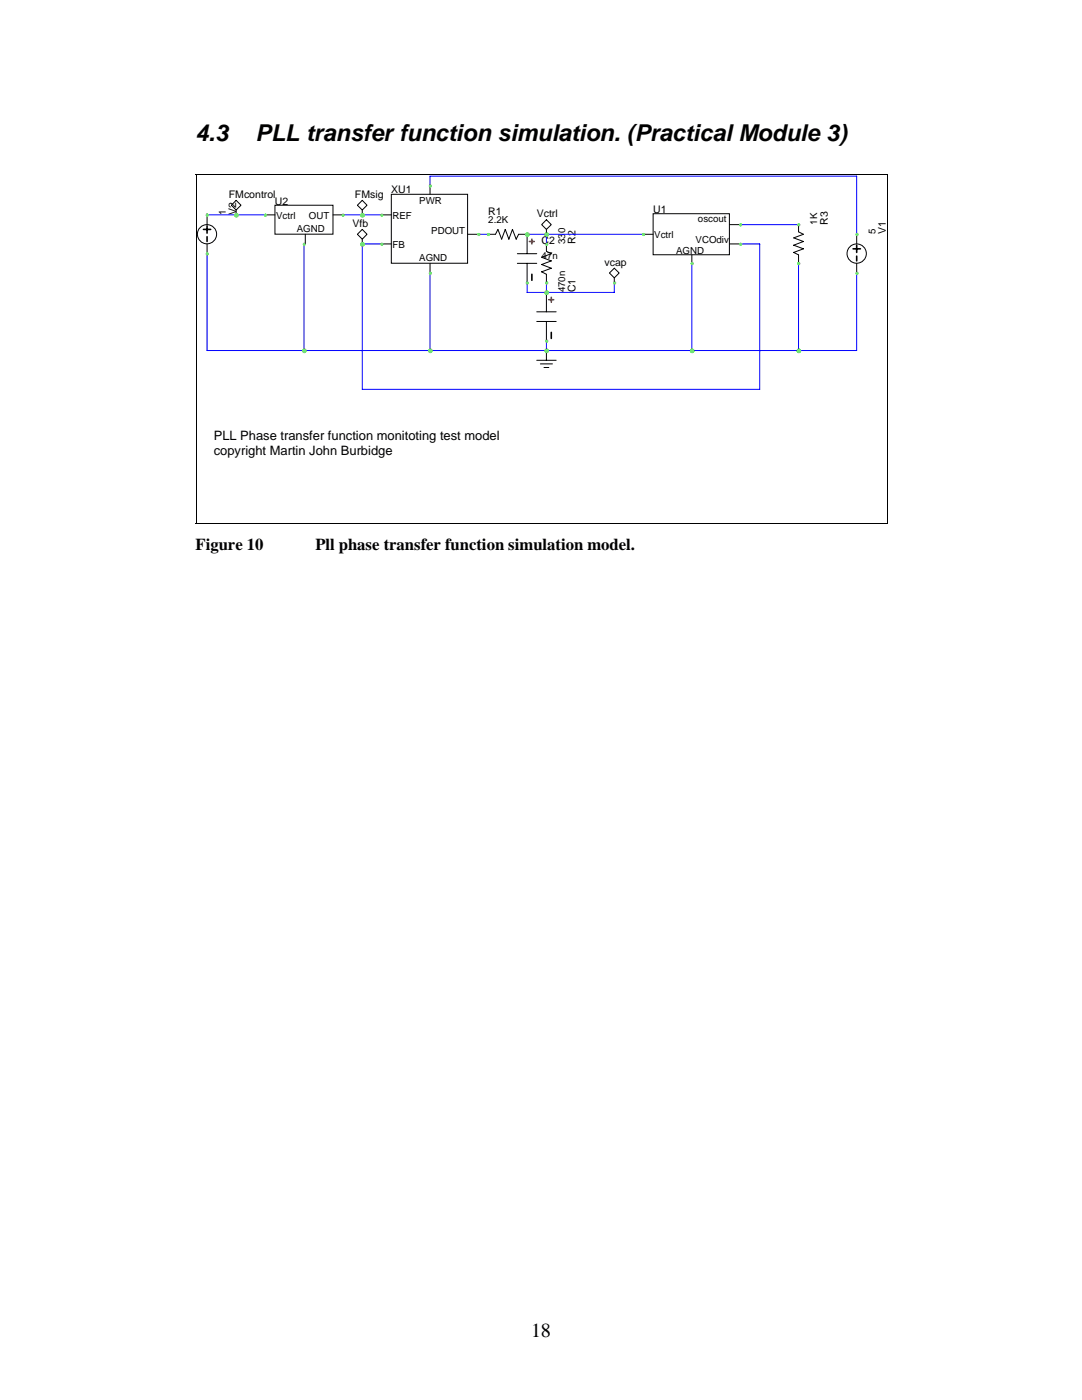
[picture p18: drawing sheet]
<svg xmlns="http://www.w3.org/2000/svg" width="216mm" height="279mm" viewBox="0 0 216 279" stroke-linecap="round" stroke-linejoin="round" font-family="sans-serif">
<defs><g id="words">
<g font-size="4.6">
<text x="39" y="28.2">4.3</text>
<text x="51" y="28.2">PLL transfer function simulation. (Practical Module 3)</text>
</g>
<text font-size="4" x="106" y="266.8">18</text>
<g font-size="3.3">
<text x="39" y="109.7">Figure 10</text>
<text x="62.9" y="109.7">Pll phase transfer function simulation model.</text>
</g>
<g font-size="2.6">
<text x="42.7" y="87.9">PLL Phase transfer function monitoting test model</text>
<text x="42.7" y="90.8">copyright Martin John Burbidge</text>
</g>
<g font-size="2.1">
<text x="45.7" y="39.5">FMcontrol</text>
<text x="54.9" y="40.9">U2</text>
<text x="70.8" y="39.5">FMsig</text>
<text x="78.1" y="38.5">XU1</text>
<text x="47.1" y="42.9" transform="rotate(-90 47.1 42.9)">V2</text>
<text x="70.3" y="45.3">Vfb</text>
<text x="97.4" y="42.8">R1</text>
<text x="107.1" y="43.3">Vctrl</text>
<text x="130.3" y="42.6">U1</text>
<text x="165.2" y="44.8" transform="rotate(-90 165.2 44.8)">R3</text>
<text x="176.8" y="46.8" transform="rotate(-90 176.8 46.8)">V1</text>
<text x="108.1" y="48.6">C2</text>
<text x="114.9" y="48.7" transform="rotate(-90 114.9 48.7)">R2</text>
<text x="120.6" y="53">vcap</text>
<text x="114.9" y="58.4" transform="rotate(-90 114.9 58.4)">C1</text>
</g>
<g font-size="1.9">
<text x="83.7" y="40.7">PWR</text>
<text x="45" y="42.9" transform="rotate(-90 45 42.9)">1</text>
<text x="55.1" y="43.6">Vctrl</text>
<text x="59.2" y="46.3">AGND</text>
<text x="61.6" y="43.6">OUT</text>
<text x="78.3" y="43.6">REF</text>
<text x="86.1" y="46.8">PDOUT</text>
<text x="97.4" y="44.6">2.2K</text>
<text x="130.6" y="47.5">Vctrl</text>
<text x="139.3" y="44.4">oscout</text>
<text x="163.1" y="44.8" transform="rotate(-90 163.1 44.8)">1K</text>
<text x="174.7" y="46.8" transform="rotate(-90 174.7 46.8)">5</text>
<text x="78.3" y="49.4">FB</text>
<text x="83.7" y="52.1">AGND</text>
<text x="108.1" y="51.6">47n</text>
<text x="112.8" y="48.7" transform="rotate(-90 112.8 48.7)">330</text>
<text x="134.9" y="50.7">AGND</text>
<text x="138.8" y="48.5">VCOdiv</text>
<text x="112.8" y="58.4" transform="rotate(-90 112.8 58.4)">470n</text>
</g>
</g></defs>
<g fill="none" stroke="#000" stroke-width=".2">
<path d="M39 34.9h138.1M39.1 35v69.4M47.1 40l1 1-1 .9-.9-.9zM78.1 38.8h15.2v13.7h-15.2zM85.8 37.1h.1M85.8 36.9v1.9M177.1 35v69.4M41.3 50.6h.1M41.3 42.9h.1M41.3 42.7v2.1M41.3 48.7v1.9M47.1 42.9h.1"/>
<path d="M47.1 41.9v1M52.9 42.9h.1M52.9 42.9h2M54.9 41h11.5v5.7h-11.5zM60.7 48.7h.1M60.9 46.8v1.9M66.5 42.9h1.9M68.4 42.9h.1M71.3 46.8l1-1 .9 1-.9 .9zM71.3 41l1-1 .9 1-.9 .9zM72.3 48.7h.1M72.3 42.9h.1"/>
<path d="M72.3 41.9v1M72.3 47.7v1M76.2 42.9h.1M76.2 48.7h.1M76.1 42.9h2M76.1 48.7h2M85.8 54.5h.1M85.8 52.6v1.7M93.3 46.8h1.9M95.5 46.7h.1M97.5 46.7h.1M97.4 46.8h1.5l.5-1 .7 1.9 .7-1.9 .7 1.9 .8-1.9 .7 1.9 .5-.9h1.7v3.8"/>
<path d="M103.2 50.6h3.9M103.2 52.6h3.9M105.2 46.7h.1M105.2 56.4h.1M105.2 52.6v3.8M109.1 58.3h.1M109.1 56.4h.1M109.1 48.7h.1M109.1 46.7h.1M109 43.9l1 .9-1 1-.9-1zM109 45.8v1M109 48.7v1.4l1 .5-1.9 .8 1.9 .7-1.9 .7 1.9 .7-1.9 .8 .9 .4v1.7"/>
<path d="M109 58.4v3.8M121.6 54.5l1-1 .9 1-.9 1zM122.6 56.4h.1M122.6 55.5v.9M128.4 46.7h.1M128.4 46.8h1.9M130.3 42.7h15.2v8.1h-15.2zM138.1 52.5h.1M138 50.9v1.7M145.6 48.7h1.9M145.6 44.8h2.1M147.7 48.7h.1"/>
<path d="M147.7 44.8h.1M159.4 52.5h.1M159.4 44.8h.1M159.3 44.8v1.5l1 .5-1.9 .7 1.9 .7-1.9 .7 1.9 .8-1.9 .7 .9 .5v1.7M171 54.5h.1M171 46.7h.1M170.9 46.5v2.2M170.9 52.6v1.9M107.1 71.9h3.9M107.1 62.2h3.9M107.1 64.2h3.9M107.8 72.6h2.4"/>
<path d="M108.5 73.3h1M109.1 70h.1M109.1 68h.1M109 64.2v3.8M109 70v1.9M39 104.5h138.1"/>
<circle cx="41.3" cy="46.7" r="1.92"/>
<circle cx="170.9" cy="50.6" r="1.93"/>
</g>
<path d="M40.6 45.8h1.4M41.3 45.1v1.4M41.3 47.2v1M106.1 54.7v1.2M170.2 49.7h1.5M170.9 48.9v1.5M170.9 51.1v1M110 66.3v1.2" fill="none" stroke="#000" stroke-width=".32"/>
<path d="M105.6 48.2h1M106.1 47.7v1M109.5 59.8h1M110 59.3v1" fill="none" stroke="#f00" stroke-width=".32"/>
<g fill="none" stroke="#00f" stroke-width=".2">
<path d="M85.8 37.1v-1.9h85.1v11.6M41.3 50.6v19.4h129.6v-15.5M41.3 42.9h11.6M60.7 48.7v21.3M68.4 42.9h7.7M76.1 48.7h-3.8v29h79.3v-29h-3.9M85.8 54.5v15.5M95.5 46.8h1.9M105.2 56.4v2h17.4v-2M105.2 46.8h23.2M109 46.8v1.9M109 56.4v2"/>
<path d="M138 52.6v17.4M147.7 44.8h11.6M159.3 52.6v17.4M109 68v2"/>
</g>
<g fill="#0f0" stroke="#0f0" stroke-width=".2">
<path d="M60.6 48.6h.3v.3h-.3z" fill-rule="evenodd"/>
<circle cx="85.9" cy="37.1" r=".21"/>
<circle cx="97.5" cy="46.8" r=".21"/>
<circle cx="85.9" cy="54.5" r=".21"/>
<circle cx="109.1" cy="68.1" r=".21"/>
<circle cx="109.1" cy="70" r=".36"/>
<circle cx="109.1" cy="46.8" r=".36"/>
<circle cx="171" cy="54.5" r=".21"/>
<circle cx="171" cy="46.8" r=".21"/>
<circle cx="147.8" cy="44.9" r=".21"/>
<circle cx="95.5" cy="46.8" r=".21"/>
<circle cx="105.2" cy="46.8" r=".36"/>
<circle cx="109.1" cy="58.4" r=".36"/>
<circle cx="138.1" cy="70" r=".36"/>
<circle cx="122.6" cy="56.5" r=".21"/>
<circle cx="109.1" cy="56.5" r=".21"/>
<circle cx="109.1" cy="48.7" r=".21"/>
<circle cx="159.4" cy="44.9" r=".21"/>
<circle cx="159.4" cy="52.6" r=".21"/>
<circle cx="85.9" cy="70" r=".36"/>
<circle cx="53" cy="42.9" r=".21"/>
<circle cx="128.4" cy="46.8" r=".21"/>
<circle cx="68.5" cy="42.9" r=".21"/>
<circle cx="76.2" cy="48.7" r=".21"/>
<circle cx="76.2" cy="42.9" r=".21"/>
<circle cx="147.8" cy="48.7" r=".21"/>
<circle cx="138.1" cy="52.6" r=".21"/>
<circle cx="41.4" cy="50.7" r=".21"/>
<circle cx="47.2" cy="42.9" r=".36"/>
<circle cx="41.4" cy="42.9" r=".21"/>
<circle cx="105.2" cy="56.5" r=".21"/>
<circle cx="72.3" cy="48.7" r=".37"/>
<circle cx="72.3" cy="42.9" r=".37"/>
<circle cx="159.4" cy="70" r=".36"/>
<circle cx="60.7" cy="70" r=".36"/>
</g>
<path d="M39 34.8h.2v.2h-.2zM177 34.8h.1v.2h-.1zM39 104.4h.2v.2h-.2zM177 104.4h.1v.2h-.1z" fill="#000"/>
<use href="#words"/>
</svg>
